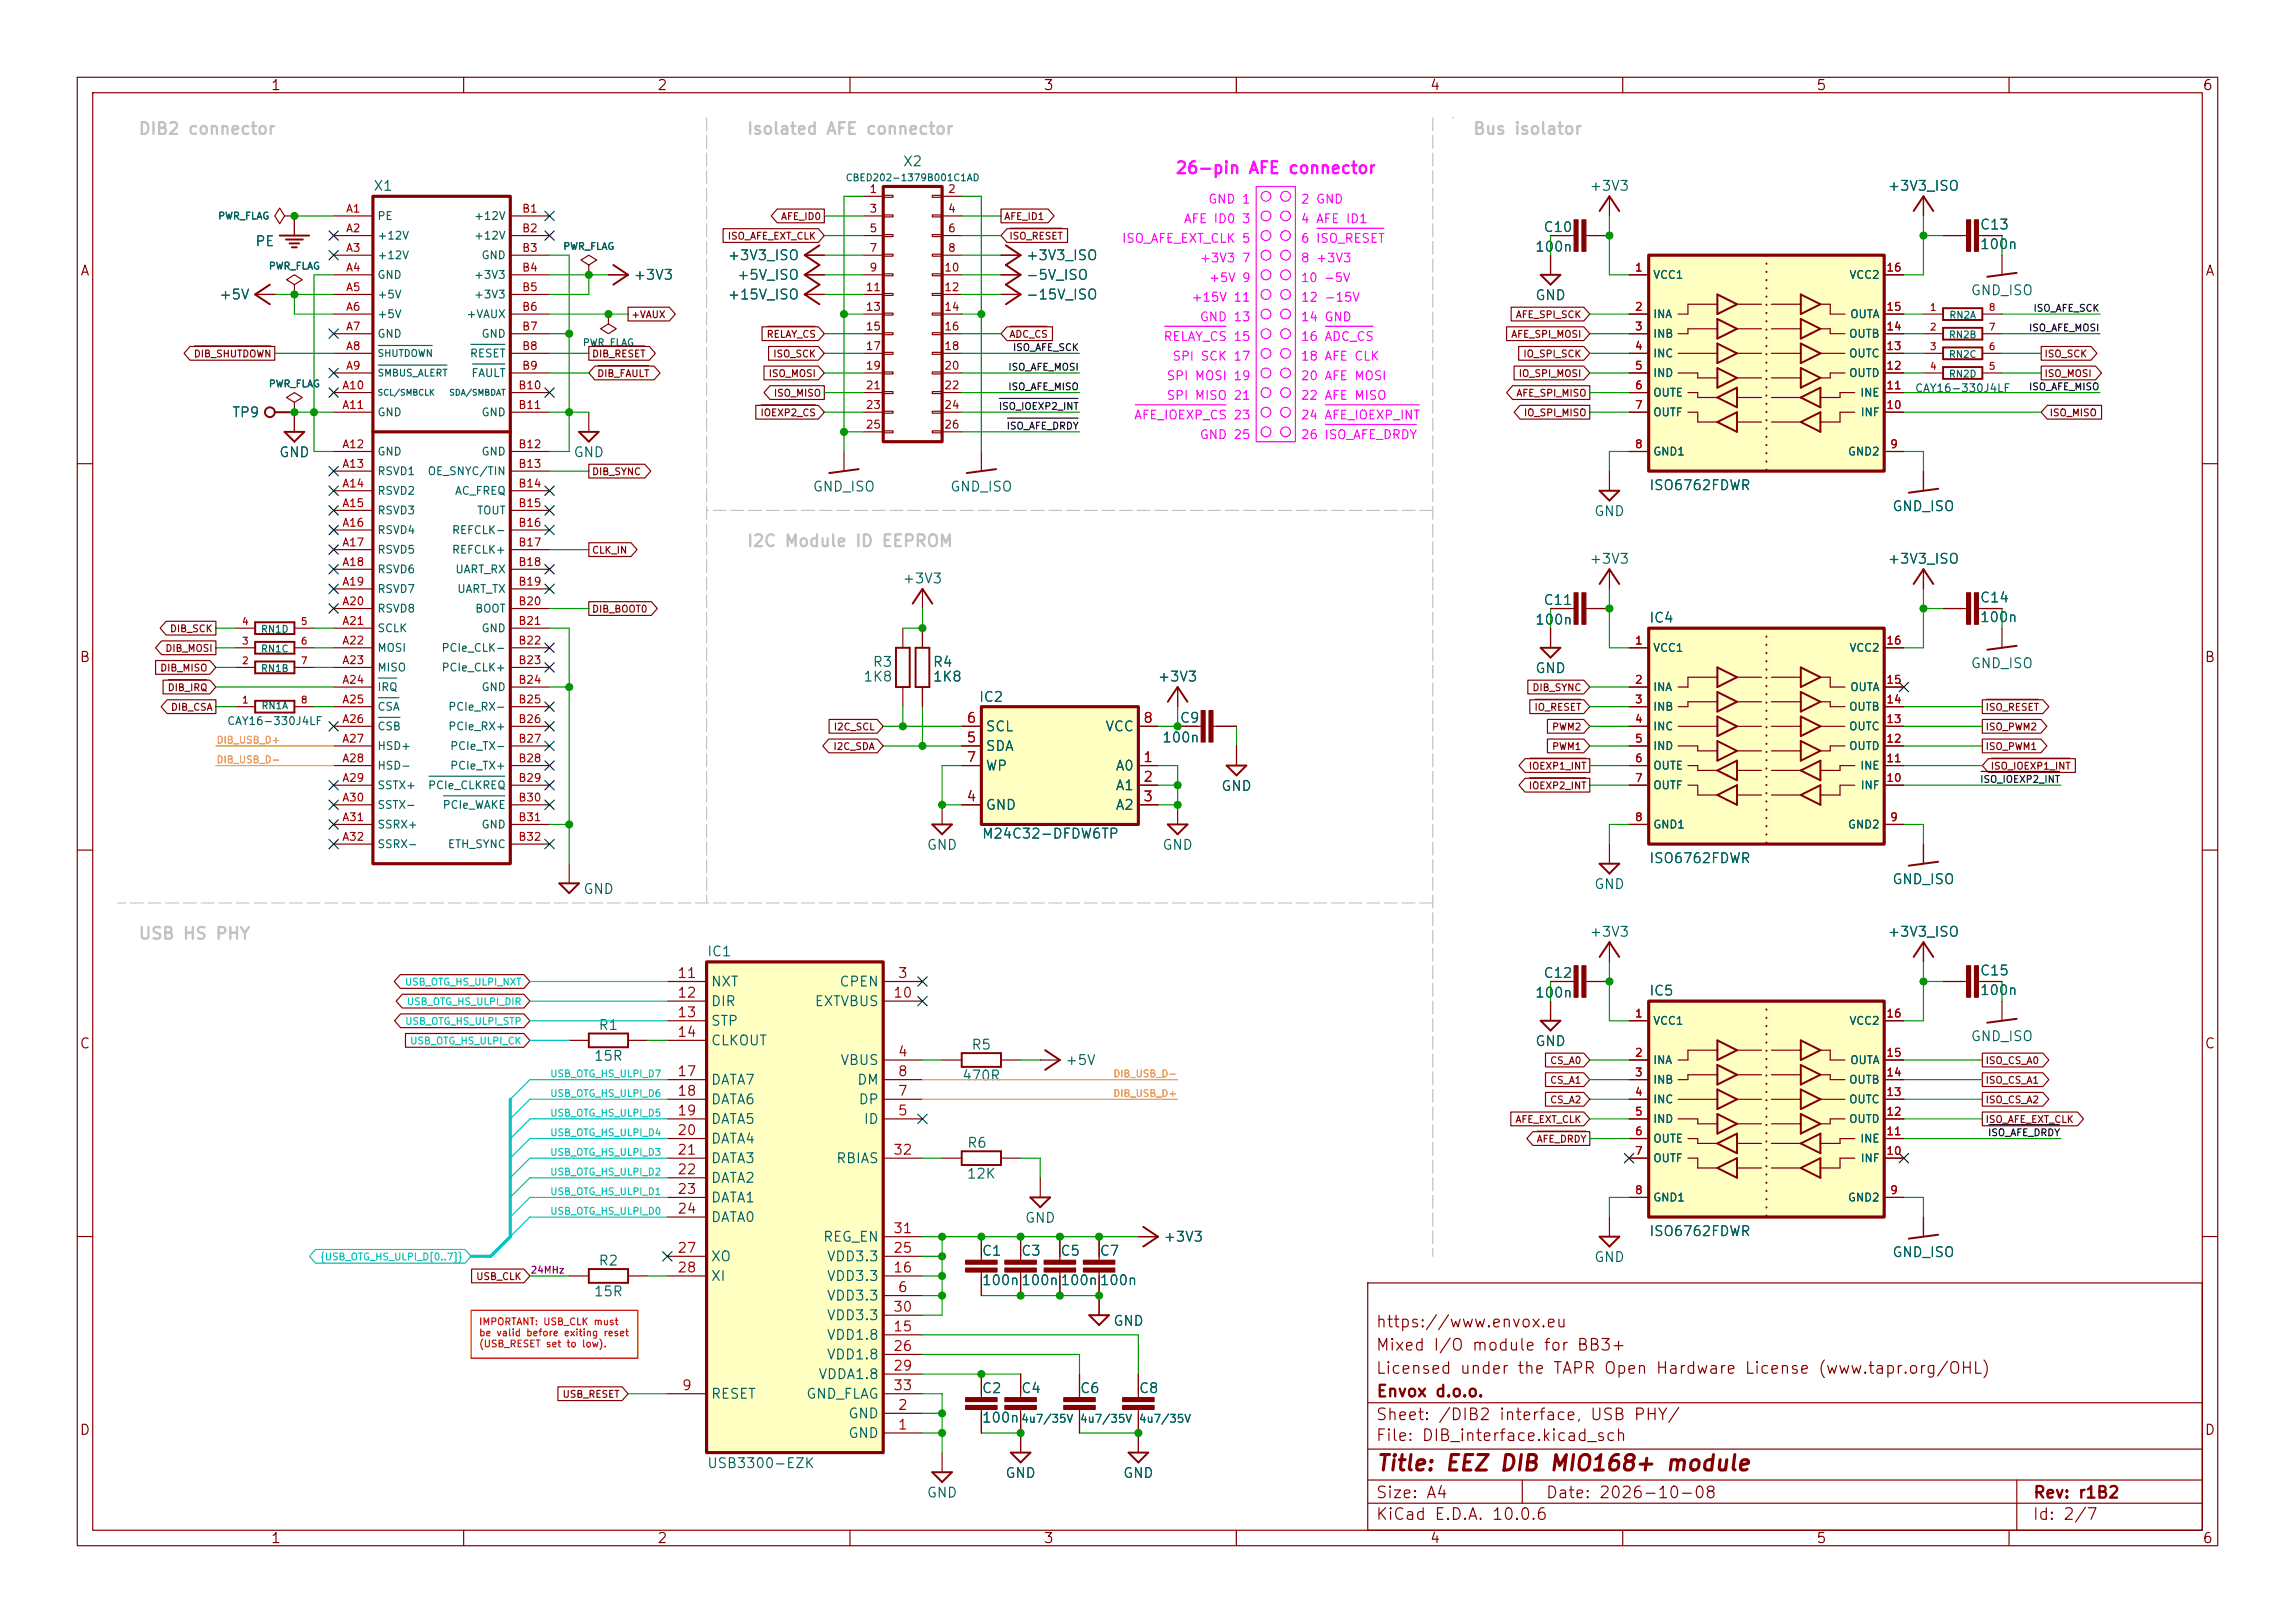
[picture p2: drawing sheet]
<svg xmlns="http://www.w3.org/2000/svg" width="297mm" height="210mm" viewBox="0 0 297 210" stroke-linecap="round" stroke-linejoin="round" font-family="sans-serif">
<defs><g id="words">
<text font-size="2" fill="#840000" x="178" y="190.8">Title: EEZ DIB MIO168+ module</text>
<g font-size="1.5" fill="#c2c2c2">
<text x="17.8" y="17.8">DIB2 connector</text>
<text x="96.6" y="17.8">Isolated AFE connector</text>
<text x="190.5" y="17.8">Bus isolator</text>
<text x="96.6" y="71.1">I2C Module ID EEPROM</text>
<text x="17.8" y="121.9">USB HS PHY</text>
</g>
<text font-size="1.5" fill="#f0f" x="152" y="22.9">26-pin AFE connector</text>
<g font-size="1.5" fill="#840000">
<text x="178" y="172.1">https://www.envox.eu</text>
<text x="178" y="178.1">Licensed under the TAPR Open Hardware License (www.tapr.org/OHL)</text>
<text x="178" y="175.1">Mixed I/O module for BB3+</text>
<text x="178" y="184.1">Sheet: /DIB2 interface, USB PHY/</text>
<text x="178" y="181.1">Envox d.o.o.</text>
<text x="178" y="186.8">File: DIB_interface.kicad_sch</text>
<text x="178" y="197">KiCad E.D.A. 10.0.6</text>
<text x="178" y="194.2">Size: A4</text>
<text x="200" y="194.2">Date: 2026-10-08</text>
<text x="263" y="197">Id: 2/7</text>
<text x="263" y="194.2">Rev: r1B2</text>
</g>
<g font-size="1.3" fill="#840000">
<text x="35" y="12">1</text>
<text x="85" y="12">2</text>
<text x="135" y="12">3</text>
<text x="185" y="12">4</text>
<text x="235" y="12">5</text>
<text x="285" y="12">6</text>
<text x="10.3" y="36">A</text>
<text x="285.3" y="36">A</text>
<text x="10.2" y="86">B</text>
<text x="285.2" y="86">B</text>
<text x="10.2" y="136">C</text>
<text x="285.2" y="136">C</text>
<text x="10.2" y="186">D</text>
<text x="285.2" y="186">D</text>
<text x="35" y="200">1</text>
<text x="85" y="200">2</text>
<text x="135" y="200">3</text>
<text x="185" y="200">4</text>
<text x="235" y="200">5</text>
<text x="285" y="200">6</text>
</g>
<g font-size="1.3" fill="#006464">
<text x="116.8" y="21.8">X2</text>
<text x="48.2" y="25">X1</text>
<text x="205.6" y="25">+3V3</text>
<text x="244.2" y="25">+3V3_ISO</text>
<text x="33" y="32.2">PE</text>
<text x="94.1" y="34">+3V3_ISO</text>
<text x="132.7" y="34">+3V3_ISO</text>
<text x="198.6" y="32.9">100n</text>
<text x="199.7" y="30.3">C10</text>
<text x="256.1" y="30">C13</text>
<text x="256.1" y="32.5">100n</text>
<text x="28.3" y="39.1">+5V</text>
<text x="81.9" y="36.5">+3V3</text>
<text x="94.1" y="39.1">+15V_ISO</text>
<text x="95.3" y="36.5">+5V_ISO</text>
<text x="132.7" y="39.1">-15V_ISO</text>
<text x="132.7" y="36.5">-5V_ISO</text>
<text x="198.6" y="39.2">GND</text>
<text x="255" y="38.5">GND_ISO</text>
<text x="30" y="54.3">TP9</text>
<text x="36" y="59.5">GND</text>
<text x="74.1" y="59.5">GND</text>
<text x="105.1" y="63.9">GND_ISO</text>
<text x="122.9" y="63.9">GND_ISO</text>
<text x="213.3" y="63.7">ISO6762FDWR</text>
<text x="206.2" y="67.1">GND</text>
<text x="244.8" y="66.5">GND_ISO</text>
<text x="116.7" y="75.8">+3V3</text>
<text x="205.6" y="73.3">+3V3</text>
<text x="244.2" y="73.3">+3V3_ISO</text>
<text x="198.6" y="81.1">100n</text>
<text x="199.7" y="78.6">C11</text>
<text x="213.3" y="80.9">IC4</text>
<text x="256.1" y="78.3">C14</text>
<text x="256.1" y="80.8">100n</text>
<text x="111.6" y="88.5">1K8</text>
<text x="112.9" y="86.6">R3</text>
<text x="120.6" y="86.6">R4</text>
<text x="120.6" y="88.5">1K8</text>
<text x="149.7" y="88.5">+3V3</text>
<text x="198.6" y="87.4">GND</text>
<text x="255" y="86.8">GND_ISO</text>
<text x="126.6" y="91.1">IC2</text>
<text x="127.5" y="94.9">SCL</text>
<text x="143" y="94.9">VCC</text>
<text x="152.6" y="93.8">C9</text>
<text x="127.5" y="97.5">SDA</text>
<text x="127.5" y="100">WP</text>
<text x="144.3" y="100">A0</text>
<text x="150.3" y="96.4">100n</text>
<text x="127.5" y="105.1">GND</text>
<text x="144.3" y="102.6">A1</text>
<text x="144.3" y="105.1">A2</text>
<text x="158" y="102.7">GND</text>
<text x="119.9" y="110.3">GND</text>
<text x="127" y="108.8">M24C32-DFDW6TP</text>
<text x="150.3" y="110.3">GND</text>
<text x="213.3" y="112">ISO6762FDWR</text>
<text x="75.4" y="116">GND</text>
<text x="206.2" y="115.4">GND</text>
<text x="244.8" y="114.7">GND_ISO</text>
<text x="91.4" y="124.1">IC1</text>
<text x="205.6" y="121.5">+3V3</text>
<text x="244.2" y="121.5">+3V3_ISO</text>
<text x="91.9" y="128">NXT</text>
<text x="91.9" y="130.5">DIR</text>
<text x="105.3" y="130.5">EXTVBUS</text>
<text x="108.5" y="128">CPEN</text>
<text x="198.6" y="129.4">100n</text>
<text x="199.7" y="126.9">C12</text>
<text x="213.3" y="129.1">IC5</text>
<text x="256.1" y="126.5">C15</text>
<text x="256.1" y="129.1">100n</text>
<text x="76.8" y="137.6">15R</text>
<text x="77.4" y="133.6">R1</text>
<text x="91.9" y="133">STP</text>
<text x="91.9" y="135.6">CLKOUT</text>
<text x="125.6" y="136.1">R5</text>
<text x="198.6" y="135.7">GND</text>
<text x="255" y="135">GND_ISO</text>
<text x="91.9" y="140.7">DATA7</text>
<text x="91.9" y="143.2">DATA6</text>
<text x="108.7" y="138.1">VBUS</text>
<text x="110.8" y="140.7">DM</text>
<text x="111" y="143.2">DP</text>
<text x="124.4" y="140.1">470R</text>
<text x="137.8" y="138.1">+5V</text>
<text x="91.9" y="145.7">DATA5</text>
<text x="91.9" y="148.3">DATA4</text>
<text x="111.7" y="145.7">ID</text>
<text x="125.1" y="148.8">R6</text>
<text x="91.9" y="150.8">DATA3</text>
<text x="91.9" y="153.4">DATA2</text>
<text x="91.9" y="155.9">DATA1</text>
<text x="108.1" y="150.8">RBIAS</text>
<text x="125" y="152.8">12K</text>
<text x="91.9" y="158.4">DATA0</text>
<text x="106.4" y="161">REG_EN</text>
<text x="132.6" y="158.5">GND</text>
<text x="150.5" y="161">+3V3</text>
<text x="213.3" y="160.3">ISO6762FDWR</text>
<text x="77.4" y="164.1">R2</text>
<text x="91.9" y="163.5">XO</text>
<text x="91.9" y="166.1">XI</text>
<text x="106.9" y="166.1">VDD3.3</text>
<text x="106.9" y="163.5">VDD3.3</text>
<text x="127" y="162.8">C1</text>
<text x="127" y="166.6">100n100n100n100n</text>
<text x="132.1" y="162.8">C3</text>
<text x="137.1" y="162.8">C5</text>
<text x="142.2" y="162.8">C7</text>
<text x="206.2" y="163.6">GND</text>
<text x="244.8" y="163">GND_ISO</text>
<text x="76.8" y="168.1">15R</text>
<text x="106.9" y="168.6">VDD3.3</text>
<text x="106.9" y="173.7">VDD1.8</text>
<text x="106.9" y="171.1">VDD3.3</text>
<text x="144" y="171.9">GND</text>
<text x="105.8" y="178.8">VDDA1.8</text>
<text x="106.9" y="176.2">VDD1.8</text>
<text x="91.9" y="181.3">RESET</text>
<text x="104.3" y="181.3">GND_FLAG</text>
<text x="109.7" y="183.8">GND</text>
<text x="127" y="180.6">C2</text>
<text x="127" y="184.4">100n</text>
<text x="132.1" y="180.6">C4</text>
<text x="139.7" y="180.6">C6</text>
<text x="147.3" y="180.6">C8</text>
<text x="91.4" y="190.3">USB3300-EZK</text>
<text x="109.7" y="186.4">GND</text>
<text x="130" y="191.6">GND</text>
<text x="145.3" y="191.6">GND</text>
<text x="119.9" y="194.1">GND</text>
</g>
<g font-size="1.3" fill="#a90000">
<text x="125" y="93.8">6</text>
<text x="147.9" y="93.8">8</text>
<text x="125" y="96.4">5</text>
<text x="125" y="98.9">7</text>
<text x="147.9" y="98.9">1</text>
<text x="147.9" y="101.5">2</text>
<text x="125" y="104">4</text>
<text x="147.9" y="104">3</text>
<text x="87.6" y="126.9">11</text>
<text x="87.6" y="129.4">12</text>
<text x="87.6" y="131.9">13</text>
<text x="115.5" y="129.4">10</text>
<text x="116.1" y="126.9">3</text>
<text x="87.6" y="134.5">14</text>
<text x="116.1" y="137">4</text>
<text x="87.6" y="139.6">17</text>
<text x="87.6" y="142.1">18</text>
<text x="116.1" y="142.1">7</text>
<text x="116.1" y="139.6">8</text>
<text x="87.6" y="144.6">19</text>
<text x="87.6" y="147.2">20</text>
<text x="87.6" y="149.7">21</text>
<text x="115.5" y="149.7">32</text>
<text x="116.1" y="144.6">5</text>
<text x="87.6" y="152.3">22</text>
<text x="87.6" y="154.8">23</text>
<text x="87.6" y="157.3">24</text>
<text x="115.5" y="159.9">31</text>
<text x="87.6" y="162.4">27</text>
<text x="87.6" y="165">28</text>
<text x="115.5" y="165">16</text>
<text x="115.5" y="162.4">25</text>
<text x="116.1" y="167.5">6</text>
<text x="115.5" y="172.6">15</text>
<text x="115.5" y="170">30</text>
<text x="115.5" y="175.1">26</text>
<text x="115.5" y="177.7">29</text>
<text x="88.2" y="180.2">9</text>
<text x="115.5" y="180.2">33</text>
<text x="116.1" y="185.3">1</text>
<text x="116.1" y="182.7">2</text>
</g>
<g font-size="1.1" fill="#f0f">
<text x="153.1" y="29.2">AFE ID0 3</text>
<text x="156.3" y="26.6">GND 1</text>
<text x="168.3" y="26.6">2 GND</text>
<text x="168.3" y="29.2">4 AFE ID1</text>
<text x="145.1" y="31.7">ISO_AFE_EXT_CLK 5</text>
<text x="155.2" y="34.2">+3V3 7</text>
<text x="168.3" y="31.7">6 ISO_RESET</text>
<text x="168.3" y="34.2">8 +3V3</text>
<text x="154.1" y="39.3">+15V 11</text>
<text x="155.2" y="41.9">GND 13</text>
<text x="156.4" y="36.8">+5V 9</text>
<text x="168.3" y="39.3">12 -15V</text>
<text x="168.3" y="41.9">14 GND</text>
<text x="168.3" y="36.8">10 -5V</text>
<text x="150.5" y="44.4">RELAY_CS 15</text>
<text x="151.6" y="46.9">SPI SCK 17</text>
<text x="168.3" y="46.9">18 AFE CLK</text>
<text x="168.3" y="44.4">16 ADC_CS</text>
<text x="150.9" y="49.5">SPI MOSI 19</text>
<text x="150.9" y="52">SPI MISO 21</text>
<text x="168.3" y="52">22 AFE MISO</text>
<text x="168.3" y="49.5">20 AFE MOSI</text>
<text x="146.7" y="54.6">AFE_IOEXP_CS 23</text>
<text x="155.2" y="57.1">GND 25</text>
<text x="168.3" y="54.6">24 AFE_IOEXP_INT</text>
<text x="168.3" y="57.1">26 ISO_AFE_DRDY</text>
</g>
<g font-size="1" fill="#a90000">
<text x="44.7" y="27.8">A1</text>
<text x="67.5" y="27.8">B1</text>
<text x="112.4" y="25.2">1</text>
<text x="112.4" y="27.8">3</text>
<text x="122.6" y="25.2">2</text>
<text x="122.6" y="27.8">4</text>
<text x="44.7" y="30.3">A2</text>
<text x="44.7" y="32.8">A3</text>
<text x="44.7" y="35.4">A4</text>
<text x="67.5" y="30.3">B2</text>
<text x="67.5" y="32.8">B3</text>
<text x="67.5" y="35.4">B4</text>
<text x="112.4" y="30.3">5</text>
<text x="112.4" y="32.8">7</text>
<text x="112.4" y="35.4">9</text>
<text x="122.1" y="35.4">10</text>
<text x="122.6" y="30.3">6</text>
<text x="122.6" y="32.8">8</text>
<text x="211.5" y="35.4">1</text>
<text x="244" y="35.4">16</text>
<text x="44.7" y="37.9">A5</text>
<text x="44.7" y="40.5">A6</text>
<text x="67.5" y="37.9">B5</text>
<text x="67.5" y="40.5">B6</text>
<text x="112" y="37.9">11</text>
<text x="112" y="40.5">13</text>
<text x="122.1" y="37.9">12</text>
<text x="122.1" y="40.5">14</text>
<text x="211.5" y="40.5">2</text>
<text x="244" y="40.5">15</text>
<text x="44.7" y="43">A7</text>
<text x="44.7" y="45.5">A8</text>
<text x="67.5" y="43">B7</text>
<text x="67.5" y="45.5">B8</text>
<text x="112" y="43">15</text>
<text x="112" y="45.5">17</text>
<text x="122.1" y="43">16</text>
<text x="122.1" y="45.5">18</text>
<text x="211.5" y="43">3</text>
<text x="211.5" y="45.5">4</text>
<text x="244" y="45.5">13</text>
<text x="244" y="43">14</text>
<text x="44.2" y="50.6">A10</text>
<text x="44.2" y="53.2">A11</text>
<text x="44.7" y="48.1">A9</text>
<text x="67" y="50.6">B10</text>
<text x="67" y="53.2">B11</text>
<text x="67.5" y="48.1">B9</text>
<text x="112" y="48.1">19</text>
<text x="112" y="50.6">21</text>
<text x="112" y="53.2">23</text>
<text x="122.1" y="48.1">20</text>
<text x="122.1" y="50.6">22</text>
<text x="122.1" y="53.2">24</text>
<text x="211.5" y="48.1">5</text>
<text x="211.5" y="50.6">6</text>
<text x="211.5" y="53.2">7</text>
<text x="244" y="53.2">10</text>
<text x="244" y="50.6">11</text>
<text x="244" y="48.1">12</text>
<text x="44.2" y="58.2">A12</text>
<text x="67" y="58.2">B12</text>
<text x="112" y="55.7">25</text>
<text x="122.1" y="55.7">26</text>
<text x="211.5" y="58.2">8</text>
<text x="244.5" y="58.2">9</text>
<text x="44.2" y="60.8">A13</text>
<text x="44.2" y="63.3">A14</text>
<text x="44.2" y="65.9">A15</text>
<text x="67" y="60.8">B13</text>
<text x="67" y="63.3">B14</text>
<text x="67" y="65.9">B15</text>
<text x="44.2" y="68.4">A16</text>
<text x="44.2" y="70.9">A17</text>
<text x="67" y="68.4">B16</text>
<text x="67" y="70.9">B17</text>
<text x="44.2" y="73.5">A18</text>
<text x="44.2" y="76">A19</text>
<text x="67" y="73.5">B18</text>
<text x="67" y="76">B19</text>
<text x="44.2" y="78.6">A20</text>
<text x="44.2" y="81.1">A21</text>
<text x="44.2" y="83.6">A22</text>
<text x="67" y="78.6">B20</text>
<text x="67" y="81.1">B21</text>
<text x="67" y="83.6">B22</text>
<text x="211.5" y="83.6">1</text>
<text x="244" y="83.6">16</text>
<text x="44.2" y="86.2">A23</text>
<text x="44.2" y="88.7">A24</text>
<text x="67" y="86.2">B23</text>
<text x="67" y="88.7">B24</text>
<text x="211.5" y="88.7">2</text>
<text x="244" y="88.7">15</text>
<text x="44.2" y="91.3">A25</text>
<text x="44.2" y="93.8">A26</text>
<text x="67" y="91.3">B25</text>
<text x="67" y="93.8">B26</text>
<text x="211.5" y="91.3">3</text>
<text x="211.5" y="93.8">4</text>
<text x="244" y="93.8">13</text>
<text x="244" y="91.3">14</text>
<text x="44.2" y="96.3">A27</text>
<text x="44.2" y="98.9">A28</text>
<text x="44.2" y="101.4">A29</text>
<text x="67" y="96.3">B27</text>
<text x="67" y="98.9">B28</text>
<text x="67" y="101.4">B29</text>
<text x="211.5" y="96.3">5</text>
<text x="211.5" y="98.9">6</text>
<text x="211.5" y="101.4">7</text>
<text x="244" y="101.4">10</text>
<text x="244" y="98.9">11</text>
<text x="244" y="96.3">12</text>
<text x="44.2" y="104">A30</text>
<text x="44.2" y="106.5">A31</text>
<text x="67" y="104">B30</text>
<text x="67" y="106.5">B31</text>
<text x="211.5" y="106.5">8</text>
<text x="244.5" y="106.5">9</text>
<text x="44.2" y="109">A32</text>
<text x="67" y="109">B32</text>
<text x="211.5" y="131.9">1</text>
<text x="244" y="131.9">16</text>
<text x="211.5" y="137">2</text>
<text x="244" y="137">15</text>
<text x="211.5" y="139.5">3</text>
<text x="211.5" y="142.1">4</text>
<text x="244" y="142.1">13</text>
<text x="244" y="139.5">14</text>
<text x="211.5" y="144.6">5</text>
<text x="211.5" y="147.1">6</text>
<text x="211.5" y="149.7">7</text>
<text x="244" y="149.7">10</text>
<text x="244" y="147.1">11</text>
<text x="244" y="144.6">12</text>
<text x="211.5" y="154.8">8</text>
<text x="244.5" y="154.8">9</text>
</g>
<g font-size="1" fill="#006464">
<text x="48.8" y="28.7">PE</text>
<text x="61.3" y="28.7">+12V</text>
<text x="48.8" y="31.2">+12V</text>
<text x="48.8" y="33.8">+12V</text>
<text x="61.3" y="31.2">+12V</text>
<text x="62.2" y="33.8">GND</text>
<text x="48.8" y="36.3">GND</text>
<text x="48.8" y="38.9">+5V</text>
<text x="48.8" y="41.4">+5V</text>
<text x="60.3" y="41.4">+VAUX</text>
<text x="61.3" y="36.3">+3V3</text>
<text x="61.3" y="38.9">+3V3</text>
<text x="213.9" y="36.3">VCC1</text>
<text x="213.9" y="41.4">INA</text>
<text x="239.3" y="36.3">VCC2</text>
<text x="239.4" y="41.4">OUTA</text>
<text x="48.8" y="43.9">GND</text>
<text x="60.7" y="46.5">RESET</text>
<text x="62.2" y="43.9">GND</text>
<text x="213.9" y="43.9">INB</text>
<text x="213.9" y="46.5">INC</text>
<text x="239.2" y="46.5">OUTC</text>
<text x="239.2" y="43.9">OUTB</text>
<text x="60.9" y="49">FAULT</text>
<text x="213.9" y="49">IND</text>
<text x="213.9" y="51.6">OUTE</text>
<text x="239.2" y="49">OUTD</text>
<text x="240.7" y="51.6">INE</text>
<text x="247.8" y="51">CAY16-330J4LF</text>
<text x="48.8" y="54.1">GND</text>
<text x="48.8" y="59.2">GND</text>
<text x="62.2" y="54.1">GND</text>
<text x="62.2" y="59.2">GND</text>
<text x="213.9" y="54.1">OUTF</text>
<text x="213.9" y="59.2">GND1</text>
<text x="239.1" y="59.2">GND2</text>
<text x="240.7" y="54.1">INF</text>
<text x="48.8" y="61.7">RSVD1</text>
<text x="48.8" y="64.3">RSVD2</text>
<text x="55.3" y="61.7">OE_SNYC/TIN</text>
<text x="58.8" y="64.3">AC_FREQ</text>
<text x="48.8" y="66.8">RSVD3</text>
<text x="48.8" y="69.3">RSVD4</text>
<text x="48.8" y="71.9">RSVD5</text>
<text x="58.4" y="69.3">REFCLK-</text>
<text x="58.4" y="71.9">REFCLK+</text>
<text x="61.7" y="66.8">TOUT</text>
<text x="48.8" y="74.4">RSVD6</text>
<text x="48.8" y="77">RSVD7</text>
<text x="58.8" y="74.4">UART_RX</text>
<text x="59.1" y="77">UART_TX</text>
<text x="48.8" y="79.5">RSVD8</text>
<text x="48.8" y="82">SCLK</text>
<text x="61.4" y="79.5">BOOT</text>
<text x="62.2" y="82">GND</text>
<text x="48.8" y="84.6">MOSI</text>
<text x="48.8" y="87.1">MISO</text>
<text x="48.8" y="89.7">IRQ</text>
<text x="57.1" y="84.6">PCIe_CLK-</text>
<text x="57.1" y="87.1">PCIe_CLK+</text>
<text x="62.2" y="89.7">GND</text>
<text x="213.9" y="84.6">VCC1</text>
<text x="213.9" y="89.7">INA</text>
<text x="239.3" y="84.6">VCC2</text>
<text x="239.4" y="89.7">OUTA</text>
<text x="29.3" y="94.1">CAY16-330J4LF</text>
<text x="48.8" y="92.2">CSA</text>
<text x="48.8" y="94.7">CSB</text>
<text x="57.9" y="92.2">PCIe_RX-</text>
<text x="57.9" y="94.7">PCIe_RX+</text>
<text x="213.9" y="92.2">INB</text>
<text x="213.9" y="94.7">INC</text>
<text x="239.2" y="94.7">OUTC</text>
<text x="239.2" y="92.2">OUTB</text>
<text x="48.8" y="97.3">HSD+</text>
<text x="48.8" y="99.8">HSD-</text>
<text x="58.2" y="97.3">PCIe_TX-</text>
<text x="58.2" y="99.8">PCIe_TX+</text>
<text x="213.9" y="97.3">IND</text>
<text x="213.9" y="99.8">OUTE</text>
<text x="239.2" y="97.3">OUTD</text>
<text x="240.7" y="99.8">INE</text>
<text x="48.8" y="102.4">SSTX+</text>
<text x="48.8" y="104.9">SSTX-</text>
<text x="48.8" y="107.4">SSRX+</text>
<text x="55.3" y="102.4">PCIe_CLKREQ</text>
<text x="57.2" y="104.9">PCIe_WAKE</text>
<text x="62.2" y="107.4">GND</text>
<text x="213.9" y="102.4">OUTF</text>
<text x="213.9" y="107.4">GND1</text>
<text x="239.1" y="107.4">GND2</text>
<text x="240.7" y="102.4">INF</text>
<text x="48.8" y="110">SSRX-</text>
<text x="57.9" y="110">ETH_SYNC</text>
<text x="213.9" y="132.8">VCC1</text>
<text x="213.9" y="137.9">INA</text>
<text x="239.3" y="132.8">VCC2</text>
<text x="239.4" y="137.9">OUTA</text>
<text x="213.9" y="140.5">INB</text>
<text x="213.9" y="143">INC</text>
<text x="239.2" y="143">OUTC</text>
<text x="239.2" y="140.5">OUTB</text>
<text x="213.9" y="145.5">IND</text>
<text x="213.9" y="148.1">OUTE</text>
<text x="239.2" y="145.5">OUTD</text>
<text x="240.7" y="148.1">INE</text>
<text x="213.9" y="150.6">OUTF</text>
<text x="213.9" y="155.7">GND1</text>
<text x="239.1" y="155.7">GND2</text>
<text x="240.7" y="150.6">INF</text>
<text x="132.1" y="184.3">4u7/35V</text>
<text x="139.7" y="184.3">4u7/35V</text>
<text x="147.3" y="184.3">4u7/35V</text>
</g>
<g font-size=".9" fill="#006464">
<text x="109.4" y="23.7">CBED202-1379B001C1AD</text>
<text x="28.2" y="28.6">PWR_FLAG</text>
<text x="34.7" y="35.1">PWR_FLAG</text>
<text x="72.8" y="32.5">PWR_FLAG</text>
<text x="252.2" y="41.4">RN2A</text>
<text x="48.8" y="46.4">SHUTDOWN</text>
<text x="75.3" y="45">PWR_FLAG</text>
<text x="252.1" y="46.5">RN2C</text>
<text x="252.1" y="44">RN2B</text>
<text x="34.7" y="50.3">PWR_FLAG</text>
<text x="48.8" y="48.9">SMBUS_ALERT</text>
<text x="252.1" y="49.1">RN2D</text>
<text x="33.7" y="82.1">RN1D</text>
<text x="33.7" y="87.2">RN1B</text>
<text x="33.7" y="84.6">RN1C</text>
<text x="33.8" y="92">RN1A</text>
</g>
<g font-size=".9" fill="#840000">
<text x="101" y="28.7">AFE_ID0</text>
<text x="129.9" y="28.7">AFE_ID1</text>
<text x="94.1" y="31.2">ISO_AFE_EXT_CLK</text>
<text x="130.6" y="31.2">ISO_RESET</text>
<text x="81.6" y="41.4">+VAUX</text>
<text x="196.1" y="41.4">AFE_SPI_SCK</text>
<text x="25" y="46.5">DIB_SHUTDOWN</text>
<text x="76.5" y="46.5">DIB_RESET</text>
<text x="99.1" y="43.9">RELAY_CS</text>
<text x="100" y="46.5">ISO_SCK</text>
<text x="130.6" y="43.9">ADC_CS</text>
<text x="195.5" y="43.9">AFE_SPI_MOSI</text>
<text x="197.1" y="46.5">IO_SPI_SCK</text>
<text x="264.5" y="46.5">ISO_SCK</text>
<text x="77.2" y="49">DIB_FAULT</text>
<text x="99.4" y="49">ISO_MOSI</text>
<text x="100.1" y="51.5">ISO_MISO</text>
<text x="196.2" y="51.5">AFE_SPI_MISO</text>
<text x="196.5" y="49">IO_SPI_MOSI</text>
<text x="264.5" y="49">ISO_MOSI</text>
<text x="98.3" y="54.1">IOEXP2_CS</text>
<text x="197.1" y="54.1">IO_SPI_MISO</text>
<text x="265.2" y="54.1">ISO_MISO</text>
<text x="76.5" y="61.7">DIB_SYNC</text>
<text x="76.5" y="71.9">CLK_IN</text>
<text x="21.9" y="82">DIB_SCK</text>
<text x="76.5" y="79.5">DIB_BOOT0</text>
<text x="20.7" y="87.1">DIB_MISO</text>
<text x="21.3" y="84.6">DIB_MOSI</text>
<text x="21.6" y="89.6">DIB_IRQ</text>
<text x="198.2" y="89.6">DIB_SYNC</text>
<text x="22" y="92.2">DIB_CSA</text>
<text x="107.8" y="94.7">I2C_SCL</text>
<text x="198.5" y="92.2">IO_RESET</text>
<text x="200.8" y="94.7">PWM2</text>
<text x="256.9" y="92.2">ISO_RESET</text>
<text x="256.9" y="94.7">ISO_PWM2</text>
<text x="107.8" y="97.3">I2C_SDA</text>
<text x="197.8" y="99.8">IOEXP1_INT</text>
<text x="200.8" y="97.3">PWM1</text>
<text x="256.9" y="97.3">ISO_PWM1</text>
<text x="257.6" y="99.8">ISO_IOEXP1_INT</text>
<text x="197.8" y="102.3">IOEXP2_INT</text>
<text x="200.5" y="137.9">CS_A0</text>
<text x="256.9" y="137.9">ISO_CS_A0</text>
<text x="200.5" y="140.4">CS_A1</text>
<text x="200.5" y="143">CS_A2</text>
<text x="256.9" y="143">ISO_CS_A2</text>
<text x="256.9" y="140.4">ISO_CS_A1</text>
<text x="196" y="145.5">AFE_EXT_CLK</text>
<text x="198.8" y="148.1">AFE_DRDY</text>
<text x="256.9" y="145.5">ISO_AFE_EXT_CLK</text>
<text x="61.5" y="165.8">USB_CLK</text>
<text x="72.7" y="181.1">USB_RESET</text>
</g>
<g font-size=".9" fill="#a90000">
<text x="249.7" y="40.4">1</text>
<text x="257.3" y="40.4">8</text>
<text x="249.7" y="45.5">3</text>
<text x="249.7" y="43">2</text>
<text x="257.3" y="45.5">6</text>
<text x="257.3" y="43">7</text>
<text x="249.7" y="48.1">4</text>
<text x="257.3" y="48.1">5</text>
<text x="31.2" y="81.1">4</text>
<text x="31.2" y="83.6">3</text>
<text x="38.9" y="81.1">5</text>
<text x="38.9" y="83.6">6</text>
<text x="31.2" y="86.2">2</text>
<text x="38.9" y="86.2">7</text>
<text x="31.2" y="91.2">1</text>
<text x="38.9" y="91.2">8</text>
</g>
<g font-size=".9" fill="#0f0f0f">
<text x="263.1" y="40.5">ISO_AFE_SCK</text>
<text x="131" y="45.6">ISO_AFE_SCK</text>
<text x="262.5" y="43.1">ISO_AFE_MOSI</text>
<text x="129.2" y="53.2">ISO_IOEXP2_INT</text>
<text x="130.4" y="50.7">ISO_AFE_MISO</text>
<text x="130.4" y="48.2">ISO_AFE_MOSI</text>
<text x="262.5" y="50.7">ISO_AFE_MISO</text>
<text x="130.2" y="55.8">ISO_AFE_DRDY</text>
<text x="256.2" y="101.5">ISO_IOEXP2_INT</text>
<text x="257.2" y="147.2">ISO_AFE_DRDY</text>
</g>
<g font-size=".9" fill="#f90">
<text x="28" y="96.4">DIB_USB_D+</text>
<text x="28" y="99">DIB_USB_D-</text>
<text x="144" y="139.6">DIB_USB_D-</text>
<text x="144" y="142.1">DIB_USB_D+</text>
</g>
<g font-size=".9" fill="#00c2c2">
<text x="52.3" y="127.7">USB_OTG_HS_ULPI_NXT</text>
<text x="52.6" y="130.3">USB_OTG_HS_ULPI_DIR</text>
<text x="52.4" y="132.8">USB_OTG_HS_ULPI_STP</text>
<text x="53" y="135.4">USB_OTG_HS_ULPI_CK</text>
<text x="71.1" y="139.6">USB_OTG_HS_ULPI_D7</text>
<text x="71.1" y="142.1">USB_OTG_HS_ULPI_D6</text>
<text x="71.1" y="147.2">USB_OTG_HS_ULPI_D4</text>
<text x="71.1" y="144.7">USB_OTG_HS_ULPI_D5</text>
<text x="71.1" y="149.8">USB_OTG_HS_ULPI_D3</text>
<text x="71.1" y="152.3">USB_OTG_HS_ULPI_D2</text>
<text x="71.1" y="154.8">USB_OTG_HS_ULPI_D1</text>
<text x="71.1" y="157.4">USB_OTG_HS_ULPI_D0</text>
<text x="41.4" y="163.3">{USB_OTG_HS_ULPI_D[0..7]}</text>
</g>
<text font-size=".9" fill="#840084" x="68.6" y="165">24MHz</text>
<g font-size=".9" fill="#f00">
<text x="61.9" y="171.7">IMPORTANT: USB_CLK must</text>
<text x="61.9" y="173.1">be valid before exiting reset</text>
<text x="61.9" y="174.6">(USB_RESET set to low).</text>
</g>
<g font-size=".8" fill="#006464">
<text x="48.8" y="51.4">SCL/SMBCLK</text>
<text x="58.1" y="51.4">SDA/SMBDAT</text>
</g>
</g></defs>
<g fill="none" stroke="#840000" stroke-width=".15">
<path d="M10 10h277v190h-277zM12 12h273v186h-273zM60 10v2M110 10v2M160 10v2M210 10v2M260 10v2M200.7 30.5h3M205.2 30.5h3.1M10 60h2M200.7 78.7h3M205.2 78.7h3.1"/>
<path d="M208.3 73.7v2.5M285 60h2M200.7 81.3v2.5M10 110h2M73.7 111.8v2.5M285 110h2M73.7 134.6h2.5M81.3 134.6h2.5M121.9 137.2h2.6M129.5 137.2h2.6M134.6 137.2h2.6M200.7 127h3"/>
<path d="M205.2 127h3.1M208.3 121.9v2.6M10 160h2M73.7 165.1h2.5M81.3 165.1h2.5M147.3 160h2.6M147.3 177.8v3M177 166h108v32h-108zM285 160h2M60 198v2M110 198v2M147.3 182.4v3"/>
<path d="M160 198v2M177 194.5h108M177 191.5h108M177 187.5h108M177 181.5h108M197 191.5v3M210 198v2M260 198v2M261 191.5v6.5"/>
</g>
<g fill="#840000" stroke="#840000" stroke-width=".15">
<path d="M204.7 28.4h.5v4.1h-.5z"/>
<path d="M203.7 28.4h.5v4.1h-.5z"/>
<path d="M145.3 180.8h4.1v.6h-4.1z"/>
<path d="M145.3 181.9h4.1v.5h-4.1z"/>
<path d="M204.7 76.7h.5v4.1h-.5z"/>
<path d="M203.7 76.7h.5v4.1h-.5z"/>
<path d="M204.7 125h.5v4h-.5z"/>
<path d="M203.7 125h.5v4h-.5z"/>
</g>
<path d="M207 75.6l1.3-1.9 1.2 1.9M199.4 83.8h2.5l-1.2 1.3zM72.4 114.3h2.5l-1.2 1.3zM76.2 133.7h5.1v1.8h-5.1zM124.5 136.3h5v1.7h-5zM135.3 135.9l1.9 1.3-1.9 1.2M207 123.8l1.3-1.9 1.2 1.9M148 158.8l1.9 1.2-1.9 1.3M76.2 164.2h5.1v1.8h-5.1z" fill="none" stroke="#840000" stroke-width=".25"/>
<path d="M91.4 124.5h22.9v63.5h-22.9z" fill="#ffffc2"/>
<path d="M91.4 124.5h22.9v63.5h-22.9z" fill="none" stroke="#840000" stroke-width=".41"/>
<g fill="none" stroke="#840000" stroke-width=".15">
<path d="M208.3 25.4v2.5M86.4 127h5M86.4 139.7h5M86.4 129.5h5M86.4 132.1h5M86.4 134.6h5M114.3 127h5.1M114.3 137.2h5.1M114.3 139.7h5.1M114.3 129.5h5.1M200.7 129.5v2.6M86.4 144.8h5"/>
<path d="M86.4 142.2h5M86.4 147.3h5M86.4 149.9h5M86.4 152.4h5M86.4 154.9h5M86.4 157.5h5M114.3 144.8h5.1M114.3 142.2h5.1M114.3 149.9h5.1M86.4 165.1h5M86.4 162.6h5M114.3 167.6h5.1"/>
<path d="M114.3 172.7h5.1M114.3 165.1h5.1M114.3 162.6h5.1M114.3 175.3h5.1M114.3 177.8h5.1M114.3 170.2h5.1M114.3 160h5.1M86.4 180.3h5M114.3 185.4h5.1M114.3 182.9h5.1M114.3 180.3h5.1"/>
</g>
<path d="M207 27.3l1.3-1.9 1.2 1.9M199.4 132.1h2.5l-1.2 1.3z" fill="none" stroke="#840000" stroke-width=".25"/>
<path d="M213.4 129.5h30.4v28h-30.4z" fill="#ffffc2"/>
<g fill="none" stroke="#840000" stroke-width=".15">
<path d="M208.3 109.2v2.6M210.8 137.2h2.6M210.8 139.7h2.6M210.8 132.1h2.6M222.2 135.9h-3.8v1.3h-1.2M222.2 139.1h-3.8v.6h-1.2M224.8 135.9h3.2M224.8 139.1h3.2M229.2 135.9h3.8M229.2 139.1h3.8M235.6 135.9h1.3v1.3h1.9M235.6 139.1h1.3v.6h1.9"/>
<path d="M243.8 137.2h2.6M243.8 139.7h2.6M243.8 132.1h2.6M208.3 157.5v2.5M210.8 144.8h2.6M210.8 147.3h2.6M210.8 149.9h2.6M210.8 142.2h2.6M210.8 154.9h2.6M217.2 144.8h2.5v.6h2.5M217.2 142.2h5M218.4 147.3h1.3v.7h2.5"/>
<path d="M218.4 149.9h1.3v1.2h2.5M224.8 145.4h3.2M224.8 142.2h3.2M224.8 148h3.2M224.8 151.1h3.2M229.2 145.4h3.8M229.2 142.2h3.8M229.2 148h3.8M229.2 151.1h3.8M235.6 142.2h3.2M238.8 144.8h-1.9v.6h-1.3M240 147.3h-1.9v.7h-2.5"/>
<path d="M240 149.9h-1.9v1.2h-2.5M243.8 144.8h2.6M243.8 147.3h2.6M243.8 149.9h2.6M243.8 142.2h2.6M243.8 154.9h2.6"/>
</g>
<g fill="none" stroke="#840000" stroke-width=".25">
<path d="M207 111.8h2.5l-1.2 1.2zM222.2 134.6l2.6 1.3-2.6 1.3zM222.2 137.8l2.6 1.3-2.6 1.2zM233 134.6l2.6 1.3-2.6 1.3zM233 137.8l2.6 1.3-2.6 1.2zM222.2 141l2.6 1.2-2.6 1.3zM222.2 144.1l2.6 1.3-2.6 1.3zM222.2 148l2.6-1.3v2.5zM222.2 151.1l2.6-1.2v2.5zM233 141l2.6 1.2-2.6 1.3zM233 144.1l2.6 1.3-2.6 1.3zM233 148l2.6-1.3v2.5z"/>
<path d="M233 151.1l2.6-1.2v2.5zM207 160h2.5l-1.2 1.3z"/>
</g>
<path d="M228.6 129.5v28" fill="none" stroke="#840000" stroke-width=".25" stroke-dasharray=".1 1"/>
<path d="M213.4 129.5h30.4v28h-30.4z" fill="none" stroke="#840000" stroke-width=".41"/>
<path d="M213.4 81.3h30.4v27.9h-30.4z" fill="#ffffc2"/>
<g fill="none" stroke="#840000" stroke-width=".15">
<path d="M38.1 27.9v2.6M76.2 34.3l1-.6-1-.7-1 .7 1 .6v1.3M76.2 35.6h.1M104.1 35.6h2.6M104.1 38.1h2.6M104.1 33h2.6M111.8 35.6h2.5M111.8 38.1h2.5M111.8 33h2.5M111.8 25.4h2.5M111.8 27.9h2.5M111.8 30.5h2.5"/>
<path d="M114.3 25.3h1.3v.2h-1.3zM114.3 27.8h1.3v.3h-1.3zM114.3 30.4h1.3v.2h-1.3zM114.3 32.9h1.3v.2h-1.3zM114.3 35.4h1.3v.3h-1.3zM114.3 38h1.3v.2h-1.3zM120.6 25.3h1.3v.2h-1.3zM120.6 27.8h1.3v.3h-1.3zM120.6 30.4h1.3v.2h-1.3zM120.6 32.9h1.3v.2h-1.3zM120.6 35.4h1.3v.3h-1.3zM120.6 38h1.3v.2h-1.3z"/>
<path d="M121.9 35.6h2.6M121.9 38.1h2.6M121.9 33h2.6M121.9 25.4h2.6M121.9 27.9h2.6M121.9 30.5h2.6M129.5 35.6h2.6M129.5 38.1h2.6M129.5 33h2.6M200.7 33v2.6M248.9 25.4v2.5M78.7 40.6v1.3l1.1 .6-1.1 .7-1-.7 1-.6"/>
<path d="M78.7 40.6h.1M109.2 58.4v2.6M111.8 48.3h2.5M111.8 40.6h2.5M111.8 43.2h2.5M111.8 45.7h2.5M111.8 50.8h2.5M111.8 53.3h2.5M111.8 55.9h2.5M114.3 40.5h1.3v.3h-1.3zM114.3 43.1h1.3v.2h-1.3zM114.3 45.6h1.3v.2h-1.3z"/>
<path d="M114.3 48.1h1.3v.3h-1.3zM114.3 50.7h1.3v.2h-1.3zM114.3 53.2h1.3v.3h-1.3zM114.3 55.8h1.3v.2h-1.3zM120.6 40.5h1.3v.3h-1.3zM120.6 43.1h1.3v.2h-1.3zM120.6 45.6h1.3v.2h-1.3zM120.6 48.1h1.3v.3h-1.3zM120.6 50.7h1.3v.2h-1.3zM120.6 53.2h1.3v.3h-1.3zM120.6 55.8h1.3v.2h-1.3zM121.9 48.3h2.6"/>
<path d="M121.9 40.6h2.6M121.9 43.2h2.6M121.9 45.7h2.6M121.9 50.8h2.6M121.9 53.3h2.6M121.9 55.9h2.6M127 58.4v2.6M248.9 48.3h2.6M248.9 45.7h2.6M256.5 48.3h2.6M256.5 45.7h2.6M119.4 76.2v2.5"/>
<path d="M208.3 61v2.5M248.9 61v2.5M248.9 73.7v2.5M251.5 78.7h3M256 78.7h3.1M30.5 91.4h2.5M30.5 83.8h2.5M30.5 81.3h2.5M30.5 86.4h2.5M38.1 91.4h2.5M38.1 83.8h2.5M38.1 81.3h2.5"/>
<path d="M38.1 86.4h2.5M116.8 81.3v2.5M116.8 88.9v2.5M119.4 81.3v2.5M119.4 88.9v2.5M210.8 88.9h2.6M210.8 91.4h2.6M210.8 96.5h2.6M210.8 99.1h2.6M210.8 94h2.6M210.8 83.8h2.6M217.2 96.5h2.5v.7h2.5"/>
<path d="M217.2 94h5M218.4 99.1h1.3v.6h2.5M222.2 87.6h-3.8v1.3h-1.2M222.2 90.8h-3.8v.6h-1.2M224.8 97.2h3.2M224.8 87.6h3.2M224.8 90.8h3.2M224.8 94h3.2M224.8 99.7h3.2M229.2 97.2h3.8M229.2 87.6h3.8M229.2 90.8h3.8"/>
<path d="M229.2 94h3.8M229.2 99.7h3.8M235.6 87.6h1.3v1.3h1.9M235.6 90.8h1.3v.6h1.9M235.6 94h3.2M238.8 96.5h-1.9v.7h-1.3M240 99.1h-1.9v.6h-2.5M243.8 88.9h2.6M243.8 91.4h2.6M243.8 96.5h2.6M243.8 99.1h2.6M243.8 94h2.6"/>
<path d="M243.8 83.8h2.6M259.1 81.3v2.5M121.9 104.1v2.6M210.8 101.6h2.6M210.8 106.7h2.6M218.4 101.6h1.3v1.3h2.5M224.8 102.9h3.2M229.2 102.9h3.8M240 101.6h-1.9v1.3h-2.5M243.8 101.6h2.6M243.8 106.7h2.6M248.9 109.2v2.6"/>
<path d="M259.1 129.5v2.6M121.9 149.9h2.6M129.5 149.9h2.6M134.6 152.4v2.5M248.9 157.5v2.5M127 160v3.1M127 164.6v3M127 177.8v3M132.1 160v3.1M132.1 164.6v3M132.1 177.8v3M137.2 160v3.1"/>
<path d="M137.2 164.6v3M139.7 177.8v3M142.2 160v3.1M142.2 164.6v5.6M121.9 188v2.5M127 182.4v3M132.1 182.4v5.6M139.7 182.4v3M147.3 185.4v2.6"/>
</g>
<g fill="none" stroke="#840000" stroke-width=".25">
<path d="M36.2 30.5h3.8M37 31h2.2M37.5 31.5h1.2M37.8 32h.6M106 31.8l-1.9 1.2 1.9 1.3-1.9 1.3 1.9 1.2-1.9 1.3 1.9 1.3M130.2 31.8l1.9 1.2-1.9 1.3 1.9 1.3-1.9 1.2 1.9 1.3-1.9 1.3M199.4 35.6h2.5l-1.2 1.2zM247.6 27.3l1.3-1.9 1.3 1.9M251.5 45h5v1.5h-5zM251.5 47.5h5v1.5h-5zM111.1 60.7l-3.8 .5M118.1 78.1l1.3-1.9 1.2 1.9"/>
<path d="M128.9 60.7l-3.8 .5M207 63.5h2.5l-1.2 1.3zM247.6 75.6l1.3-1.9 1.3 1.9M250.8 63.2l-3.8 .6M33 80.5h5.1v1.5h-5.1zM33 83.1h5.1v1.5h-5.1zM33 85.6h5.1v1.5h-5.1zM33 90.7h5.1v1.5h-5.1zM116 83.8h1.7v5.1h-1.7zM118.5 83.8h1.8v5.1h-1.8zM222.2 86.4l2.6 1.2-2.6 1.3zM222.2 89.5l2.6 1.3-2.6 1.3z"/>
<path d="M222.2 92.7l2.6 1.3-2.6 1.3zM222.2 95.9l2.6 1.3-2.6 1.2zM222.2 99.7l2.6-1.3v2.6zM233 86.4l2.6 1.2-2.6 1.3zM233 89.5l2.6 1.3-2.6 1.3zM233 92.7l2.6 1.3-2.6 1.3zM233 95.9l2.6 1.3-2.6 1.2zM233 99.7l2.6-1.3v2.6zM261 83.6l-3.8 .5M120.6 106.7h2.6l-1.3 1.3zM222.2 102.9l2.6-1.3v2.5zM233 102.9l2.6-1.3v2.5z"/>
<path d="M250.8 111.5l-3.8 .5M261 131.8l-3.8 .5M124.5 149h5v1.7h-5zM133.3 154.9h2.6l-1.3 1.3zM250.8 159.8l-3.8 .5M141 170.2h2.5l-1.3 1.3zM120.6 190.5h2.6l-1.3 1.3zM130.8 188h2.5l-1.2 1.2zM146 188h2.6l-1.3 1.2z"/>
</g>
<path d="M228.6 81.3v27.9" fill="none" stroke="#840000" stroke-width=".25" stroke-dasharray=".1 1"/>
<path d="M114.3 24.1h7.6v33.1h-7.6zM213.4 81.3h30.4v27.9h-30.4z" fill="none" stroke="#840000" stroke-width=".41"/>
<g fill="#840000" stroke="#840000" stroke-width=".15">
<path d="M255.5 76.7h.5v4.1h-.5z"/>
<path d="M254.5 76.7h.5v4.1h-.5z"/>
<path d="M130 163.1h4.1v.5h-4.1z"/>
<path d="M130 164.1h4.1v.5h-4.1z"/>
<path d="M125 163.1h4v.5h-4z"/>
<path d="M125 164.1h4v.5h-4z"/>
<path d="M140.2 163.1h4.1v.5h-4.1z"/>
<path d="M140.2 164.1h4.1v.5h-4.1z"/>
<path d="M137.7 180.8h4v.6h-4z"/>
<path d="M137.7 181.9h4v.5h-4z"/>
<path d="M135.1 163.1h4.1v.5h-4.1z"/>
<path d="M135.1 164.1h4.1v.5h-4.1z"/>
<path d="M130 180.8h4.1v.6h-4.1z"/>
<path d="M130 181.9h4.1v.5h-4.1z"/>
<path d="M125 180.8h4v.6h-4z"/>
<path d="M125 181.9h4v.5h-4z"/>
</g>
<path d="M213.4 33h30.4v28h-30.4z" fill="#ffffc2"/>
<g fill="none" stroke="#840000" stroke-width=".15">
<path d="M210.8 35.6h2.6M222.2 39.4h-3.8v1.2h-1.2M224.8 39.4h3.2M229.2 39.4h3.8M235.6 39.4h1.3v1.2h1.9M243.8 35.6h2.6M210.8 40.6h2.6M210.8 43.2h2.6M210.8 48.3h2.6M210.8 50.8h2.6M210.8 53.3h2.6M210.8 45.7h2.6"/>
<path d="M210.8 58.4h2.6M217.2 48.3h2.5v.6h2.5M217.2 45.7h5M218.4 50.8h1.3v.6h2.5M218.4 53.3h1.3v1.3h2.5M222.2 42.5h-3.8v.7h-1.2M224.8 48.9h3.2M224.8 42.5h3.2M224.8 45.7h3.2M224.8 51.4h3.2M224.8 54.6h3.2M229.2 48.9h3.8"/>
<path d="M229.2 42.5h3.8M229.2 45.7h3.8M229.2 51.4h3.8M229.2 54.6h3.8M235.6 42.5h1.3v.7h1.9M235.6 45.7h3.2M238.8 48.3h-1.9v.6h-1.3M240 50.8h-1.9v.6h-2.5M240 53.3h-1.9v1.3h-2.5M243.8 40.6h2.6M243.8 43.2h2.6M243.8 48.3h2.6"/>
<path d="M243.8 50.8h2.6M243.8 53.3h2.6M243.8 45.7h2.6M243.8 58.4h2.6M248.9 40.6h2.6M248.9 43.2h2.6M256.5 40.6h2.6M256.5 43.2h2.6M152.4 104.1v2.6"/>
</g>
<g fill="none" stroke="#840000" stroke-width=".25">
<path d="M222.2 38.1l2.6 1.3-2.6 1.2zM233 38.1l2.6 1.3-2.6 1.2zM251.5 39.9h5v1.5h-5zM222.2 41.3l2.6 1.2-2.6 1.3zM222.2 44.5l2.6 1.2-2.6 1.3zM222.2 47.6l2.6 1.3-2.6 1.3zM222.2 51.4l2.6-1.2v2.5zM222.2 54.6l2.6-1.3v2.6zM233 41.3l2.6 1.2-2.6 1.3zM233 44.5l2.6 1.2-2.6 1.3zM233 47.6l2.6 1.3-2.6 1.3zM233 51.4l2.6-1.2v2.5z"/>
<path d="M233 54.6l2.6-1.3v2.6zM251.5 42.4h5v1.5h-5zM151.1 106.7h2.6l-1.3 1.3z"/>
</g>
<path d="M228.6 33v28" fill="none" stroke="#840000" stroke-width=".25" stroke-dasharray=".1 1"/>
<path d="M213.4 33h30.4v28h-30.4z" fill="none" stroke="#840000" stroke-width=".41"/>
<path d="M127 91.4h20.3v15.3h-20.3z" fill="#ffffc2"/>
<path d="M127 91.4h20.3v15.3h-20.3z" fill="none" stroke="#840000" stroke-width=".4"/>
<g fill="none" stroke="#840000" stroke-width=".15">
<path d="M33 38.1h2.6M36.8 27.9l-.6 1.1-.6-1.1 .6-1 .6 1h1.3M38.1 27.9h.1M38.1 36.8l1-.6-1-.6-1 .6 1 .6v1.3M38.1 38.1h.1M38.1 27.9v2.6M43.2 38.1h5.1M43.2 35.6h5.1M43.2 27.9h5.1M43.2 30.5h5.1M43.2 33h5.1M66 38.1h5.1"/>
<path d="M66 35.6h5.1M66 27.9h5.1M66 30.5h5.1M66 33h5.1M76.2 35.6h.1M78.7 35.6h2.6M81.3 39.8h5.3l.8 .8-.8 .9h-5.3zM93.6 29.6h12.3l.8 .9-.8 .9h-12.3zM100.6 27.1h6.1v1.7h-6.1l-.8-.9zM104.1 38.1h2.6M104.1 35.6h2.6M104.1 33h2.6"/>
<path d="M129.5 27.1h6.1l.8 .8-.8 .9h-6.1zM129.5 38.1h2.6M129.5 35.6h2.6M129.5 33h2.6M130.3 29.6h7.9v1.8h-7.9l-.8-.9zM130.7 29.5h6.8M195.6 39.8h9.4l.7 .8-.7 .9h-9.4zM200.7 30.5h2.5M200.7 33v2.6M205.7 30.5h2.6M210.8 35.6h2.6M243.8 35.6h2.6"/>
<path d="M248.9 25.4v2.5M251.5 30.5h3M256 30.5h3.1M259.1 33v2.6M24.6 44.8h11v1.8h-11l-.8-.9zM25.2 44.8h9.8M38.1 53.3h.1M38.1 52.1l1-.7-1-.6-1 .6 1 .7v1.2M38.1 53.3v2.6M43.2 40.6h5.1M43.2 43.2h5.1M43.2 45.7h5.1"/>
<path d="M43.2 48.3h5.1M43.2 50.8h5.1M43.2 53.3h5.1M43.2 58.4h5.1M66 40.6h5.1M66 43.2h5.1M66 45.7h5.1M66 48.3h5.1M66 50.8h5.1M66 53.3h5.1M66 58.4h5.1M76.2 44.8h7.8l.8 .9-.8 .9h-7.8z"/>
<path d="M76.2 53.3v2.6M76.7 44.8h6.7M77 47.4h7.6l.8 .9-.8 .8h-7.6l-.8-.8zM77.4 47.3h6.5M97.8 52.5h8.1l.8 .8-.8 .9h-8.1zM98.5 52.4h7M98.6 42.3h7.3l.8 .9-.8 .9h-7.3zM98.9 47.4h7l.8 .9-.8 .8h-7zM99.3 42.2h6.2M99.5 44.8h6.4l.8 .9-.8 .9h-6.4zM99.7 49.9h7v1.8h-7l-.8-.9zM130.3 42.3h5.9v1.8h-5.9l-.8-.9z"/>
<path d="M130.7 42.2h4.8M195 42.3h10l.7 .9-.7 .9h-10zM195.7 49.9h10v1.8h-10l-.7-.9zM195.9 47.4h9.1l.7 .9-.7 .8h-9.1zM196.5 44.8h8.5l.7 .9-.7 .9h-8.5zM196.7 52.5h9v1.7h-9l-.8-.9zM210.8 40.6h2.6M210.8 43.2h2.6M210.8 45.7h2.6M210.8 48.3h2.6M210.8 50.8h2.6M210.8 53.3h2.6"/>
<path d="M210.8 58.4h2.6M243.8 40.6h2.6M243.8 43.2h2.6M243.8 45.7h2.6M243.8 48.3h2.6M243.8 50.8h2.6M243.8 53.3h2.6M243.8 58.4h2.6M264.2 47.4h7l.8 .9-.8 .8h-7zM264.2 44.8h6.4l.8 .9-.8 .9h-6.4zM264.9 52.5h7.1v1.7h-7.1l-.7-.9zM43.2 61h5.1"/>
<path d="M43.2 63.5h5.1M43.2 66h5.1M43.2 68.6h5.1M43.2 71.1h5.1M43.2 73.7h5.1M43.2 76.2h5.1M43.2 78.7h5.1M66 61h5.1M66 63.5h5.1M66 66h5.1M66 68.6h5.1M66 71.1h5.1"/>
<path d="M66 73.7h5.1M66 76.2h5.1M66 78.7h5.1M76.2 77.9h8.1l.8 .8-.8 .9h-8.1zM76.2 70.2h5.5l.7 .9-.7 .9h-5.5zM76.2 60.1h7.2l.8 .9-.8 .8h-7.2zM200.7 78.7h2.5M205.7 78.7h2.6M248.9 61v2.5M248.9 73.7v2.5M251.5 78.7h2.5M256.5 78.7h2.6"/>
<path d="M20.1 85.5h7.1l.7 .9-.7 .8h-7.1zM20.9 82.9h7v1.8h-7l-.8-.9zM21.1 88h6.1l.7 .9-.7 .9h-6.1zM21.5 80.4h6.4v1.8h-6.4l-.8-.9zM21.6 90.6h6.3v1.7h-6.3l-.7-.9zM21.8 87.9h5M43.2 99.1h5.1M43.2 96.5h5.1M43.2 94h5.1M43.2 81.3h5.1M43.2 83.8h5.1M43.2 86.4h5.1"/>
<path d="M43.2 88.9h5.1M43.2 91.4h5.1M66 99.1h5.1M66 96.5h5.1M66 94h5.1M66 81.3h5.1M66 83.8h5.1M66 86.4h5.1M66 88.9h5.1M66 91.4h5.1M107.3 95.6h6.2l.8 .9-.8 .9h-6.2l-.8-.9zM107.3 93.1h6.2l.8 .9-.8 .9h-6.2z"/>
<path d="M119.4 81.3v2.5M119.4 88.9v2.5M124.5 99.1h2.5M124.5 96.5h2.5M124.5 94h2.5M147.3 99.1h2.6M147.3 94h2.6M152.4 94h3M152.4 88.9v2.5M157 94h3M160 96.5v2.6M197.4 98.2h8.3v1.7h-8.3l-.8-.8z"/>
<path d="M197.7 88h7.3l.7 .9-.7 .9h-7.3zM197.9 98.1h7.3M198 90.6h7l.7 .8-.7 .9h-7zM198.7 90.5h5.9M200.3 95.6h4.7l.7 .9-.7 .9h-4.7zM200.3 93.1h4.7l.7 .9-.7 .9h-4.7zM200.7 81.3v2.5M210.8 99.1h2.6M210.8 96.5h2.6M210.8 94h2.6M210.8 83.8h2.6M210.8 88.9h2.6"/>
<path d="M210.8 91.4h2.6M243.8 99.1h2.6M243.8 96.5h2.6M243.8 94h2.6M243.8 83.8h2.6M243.8 88.9h2.6M243.8 91.4h2.6M256.5 95.6h7.6l.8 .9-.8 .9h-7.6zM256.5 90.6h7.9l.8 .8-.8 .9h-7.9zM256.5 93.1h7.6l.8 .9-.8 .9h-7.6zM257.1 90.5h6.7M257.3 98.2h11.3v1.7h-11.3l-.8-.8z"/>
<path d="M257.7 98.1h10.2M43.2 101.6h5.1M43.2 104.1h5.1M43.2 106.7h5.1M43.2 109.2h5.1M66 101.6h5.1M66 104.1h5.1M66 106.7h5.1M66 109.2h5.1M124.5 104.1h2.5M147.3 101.6h2.6M147.3 104.1h2.6"/>
<path d="M197.4 100.7h8.3v1.8h-8.3l-.8-.9zM197.9 100.6h7.3M210.8 101.6h2.6M210.8 106.7h2.6M243.8 101.6h2.6M243.8 106.7h2.6M248.9 109.2v2.6M51.8 126.1h16l.8 .9-.8 .9h-16l-.8-.9zM51.8 131.2h16l.8 .9-.8 .9h-16l-.7-.9zM52.1 128.7h15.7l.8 .8-.8 .9h-15.7l-.8-.9zM52.5 133.7h15.3l.8 .9-.8 .9h-15.3zM200 136.3h5l.7 .9-.7 .8h-5z"/>
<path d="M200 138.8h5l.7 .9-.7 .9h-5zM200.7 127h2.5M200.7 129.5v2.6M205.7 127h2.6M210.8 132.1h2.6M210.8 137.2h2.6M210.8 139.7h2.6M243.8 132.1h2.6M243.8 137.2h2.6M243.8 139.7h2.6M248.9 121.9v2.6M251.5 127h3"/>
<path d="M256 127h3.1M256.5 136.3h7.9l.8 .9-.8 .8h-7.9zM256.5 138.8h7.9l.8 .9-.8 .9h-7.9zM195.5 143.9h9.5l.7 .9-.7 .9h-9.5zM198.4 146.4h7.3v1.8h-7.3l-.8-.9zM199 146.4h6.2M200 141.4h5l.7 .8-.7 .9h-5zM210.8 142.2h2.6M210.8 144.8h2.6M210.8 147.3h2.6M210.8 149.9h2.6M210.8 154.9h2.6"/>
<path d="M243.8 142.2h2.6M243.8 144.8h2.6M243.8 147.3h2.6M243.8 149.9h2.6M243.8 154.9h2.6M248.9 157.5v2.5M256.5 143.9h12.4l.7 .9-.7 .9h-12.4zM256.5 141.4h7.9l.8 .8-.8 .9h-7.9zM61 164.2h6.8l.8 .9-.8 .9h-6.8zM72.2 179.5h8.3l.8 .8-.8 .9h-8.3zM127 160v2.6M127 165.1v2.5"/>
<path d="M127 177.8v2.5M132.1 160v2.6M132.1 165.1v2.5M132.1 177.8v2.5M137.2 160v2.6M137.2 165.1v2.5M139.7 177.8v2.5M142.2 160v2.6M142.2 165.1v5.1M147.3 177.8v2.5M147.3 160h2.6M127 182.9v2.5"/>
<path d="M132.1 182.9v5.1M139.7 182.9v2.5M147.3 182.9v5.1"/>
</g>
<g fill="none" stroke="#840000" stroke-width=".25">
<path d="M34.9 36.8l-1.9 1.3 1.9 1.3M79.4 34.3l1.9 1.3-1.9 1.2M261 35.3l-3.8 .5M35.6 53.3h2.5M36.8 55.9h2.6l-1.3 1.3zM74.9 55.9h2.6l-1.3 1.3zM151.1 90.8l1.3-1.9 1.3 1.9M158.7 99.1h2.6l-1.3 1.2zM247.6 123.8l1.3-1.9 1.3 1.9"/>
<circle cx="34.9" cy="53.3" r=".63"/>
</g>
<g fill="#840000" stroke="#840000" stroke-width=".15">
<path d="M156.5 91.9h.5v4.1h-.5z"/>
<path d="M155.4 91.9h.6v4.1h-.6z"/>
<path d="M255.5 125h.5v4h-.5z"/>
<path d="M254.5 125h.5v4h-.5z"/>
<path d="M255.5 28.4h.5v4.1h-.5z"/>
<path d="M254.5 28.4h.5v4.1h-.5z"/>
</g>
<path d="M48.3 25.4h17.7v86.4h-17.7zM48.3 55.9h17.7" fill="none" stroke="#840000" stroke-width=".41"/>
<path d="M49 44.7h6.9M49 47.2h8.8M60.9 44.6h4.4M61.1 47.1h4.2M49 87.7h2.3M49 90.3h2.6M49 92.8h2.8M55.5 100.4h9.8M57.4 103h7.9" fill="none" stroke="#006464" stroke-width=".15"/>
<g fill="none" stroke="#00c2c2" stroke-width=".15">
<path d="M68.6 134.6h5.1M68.6 127h17.8M68.6 132.1h17.8M68.6 129.5h17.8M86.4 139.7h-17.8l-2.6 2.5M86.4 147.3h-17.8l-2.6 2.6M86.4 144.8h-17.8l-2.6 2.5M86.4 154.9h-17.8l-2.6 2.6M86.4 152.4h-17.8l-2.6 2.5M86.4 157.5h-17.8l-2.6 2.5M86.4 149.9h-17.8l-2.6 2.5M86.4 142.2h-17.8l-2.6 2.6"/>
<path d="M40.8 161.7h19.4l.8 .9-.8 .8h-19.4l-.7-.8z"/>
</g>
<path d="M129.4 51.6h10.1M130.4 54.1h9.1M256.4 99.8h10.1M257.4 145.5h9.1" fill="none" stroke="#0f0f0f" stroke-width=".15"/>
<path d="M91.4 15.2v101.6M185.4 15.2v147.4M188 15.2h.1M185.4 66h-94M185.4 116.8h-170.2" fill="none" stroke="#c2c2c2" stroke-width=".15" stroke-dasharray="1.7 .6"/>
<path d="M66 142.2v17.8l-2.5 2.6h-2.5" fill="none" stroke="#00c2c2" stroke-width=".41"/>
<g fill="none" stroke="#009600" stroke-width=".15">
<path d="M35.6 38.1h7.6M38.1 38.1v2.5h5.1M38.1 27.9h5.1M43.2 35.6h-2.6v22.8h2.6M71.1 33h2.6v25.4h-2.6M71.1 35.6h7.6M76.2 35.6v2.5h-5.1M106.7 38.1h5.1M106.7 27.9h5.1M106.7 35.6h5.1M106.7 33h5.1M106.7 30.5h5.1"/>
<path d="M111.8 25.4h-2.6v33M124.5 38.1h5M124.5 27.9h5M124.5 35.6h5M124.5 25.4h2.5v33M124.5 33h5M124.5 30.5h5M200.7 30.5v2.5M208.3 27.9v7.7h2.5M248.9 27.9v7.7h-2.5M248.9 30.5h2.6M259.1 30.5v2.5"/>
<path d="M35.6 45.7h7.6M38.1 53.3h5.1M71.1 53.3h5.1M71.1 40.6h10.2M71.1 45.7h5.1M71.1 48.3h5.1M71.1 43.2h2.6M106.7 53.3h5.1M106.7 45.7h5.1M106.7 50.8h5.1M106.7 48.3h5.1M106.7 43.2h5.1"/>
<path d="M109.2 40.6h2.6M109.2 55.9h2.6M124.5 53.3h15.2M124.5 40.6h2.5M124.5 45.7h15.2M124.5 50.8h15.2M124.5 55.9h15.2M124.5 48.3h15.2M124.5 43.2h5M205.7 53.3h5.1M205.7 40.6h5.1M205.7 45.7h5.1"/>
<path d="M205.7 50.8h5.1M205.7 48.3h5.1M205.7 43.2h5.1M210.8 58.4h-2.5v2.6M246.4 53.3h17.8M246.4 40.6h2.5M246.4 45.7h2.5M246.4 58.4h2.5v2.6M246.4 50.8h25.4M246.4 48.3h2.5M246.4 43.2h2.5M259.1 40.6h12.7"/>
<path d="M259.1 45.7h5.1M259.1 48.3h5.1M259.1 43.2h12.7M71.1 61h5.1M71.1 78.7h5.1M71.1 71.1h5.1M119.4 78.7v2.6h-2.6M200.7 78.7v2.6M208.3 76.2v7.6h2.5M248.9 76.2v7.6h-2.5M248.9 78.7h2.6M259.1 78.7v2.6"/>
<path d="M27.9 81.3h2.6M27.9 91.4h2.6M27.9 83.8h2.6M27.9 86.4h2.6M27.9 88.9h15.3M40.6 81.3h2.6M40.6 91.4h2.6M40.6 83.8h2.6M40.6 86.4h2.6M71.1 81.3h2.6v30.5M71.1 88.9h2.6M114.3 96.5h10.2"/>
<path d="M114.3 94h10.2M116.8 91.4v2.6M119.4 91.4v5.1M124.5 99.1h-2.6v5h2.6M149.9 99.1h2.5v5h-2.5M152.4 91.4v2.6h-2.5M160 94v2.5M205.7 91.4h5.1M205.7 96.5h5.1M205.7 88.9h5.1M205.7 99.1h5.1M205.7 94h5.1"/>
<path d="M246.4 91.4h10.1M246.4 96.5h10.1M246.4 99.1h10.1M246.4 94h10.1M71.1 106.7h2.6M149.9 101.6h2.5M205.7 101.6h5.1M210.8 106.7h-2.5v2.5M246.4 106.7h2.5v2.5M246.4 101.6h20.3M83.8 134.6h2.6M119.4 137.2h2.5"/>
<path d="M132.1 137.2h2.5M200.7 127v2.5M205.7 139.7h5.1M205.7 137.2h5.1M208.3 124.5v7.6h2.5M246.4 139.7h10.1M246.4 137.2h10.1M248.9 124.5v7.6h-2.5M248.9 127h2.6M259.1 127v2.5M119.4 149.9h2.5M132.1 149.9h2.5v2.5"/>
<path d="M205.7 144.8h5.1M205.7 142.2h5.1M205.7 147.3h5.1M210.8 154.9h-2.5v2.6M246.4 144.8h10.1M246.4 142.2h10.1M246.4 147.3h20.3M246.4 154.9h2.5v2.6M68.6 165.1h5.1M83.8 165.1h2.6M119.4 177.8h12.7M119.4 165.1h2.5"/>
<path d="M119.4 167.6h2.5M119.4 172.7h27.9v5.1M119.4 160h27.9M119.4 175.3h20.3v2.5M119.4 162.6h2.5M121.9 160v10.2h-2.5M127 167.6h15.2M81.3 180.3h5.1M119.4 180.3h2.5v7.7M119.4 185.4h2.5M119.4 182.9h2.5M127 185.4h5.1"/>
<path d="M139.7 185.4h7.6"/>
</g>
<path d="M27.9 96.5h15.3M27.9 99.1h15.3M119.4 139.7h33M119.4 142.2h33" fill="none" stroke="#f90" stroke-width=".15"/>
<g fill="none" stroke="#000084" stroke-width=".15">
<path d="M42.6 32.4l1.2 1.2M42.6 29.9l1.2 1.2M43.8 32.4l-1.2 1.2M43.8 29.9l-1.2 1.2M70.5 29.9l1.2 1.2M70.5 27.3l1.2 1.2M71.7 29.9l-1.2 1.2M71.7 27.3l-1.2 1.2M42.6 42.6l1.2 1.2M42.6 50.2l1.2 1.2M42.6 47.7l1.2 1.2M43.8 42.6l-1.2 1.2"/>
<path d="M43.8 50.2l-1.2 1.2M43.8 47.7l-1.2 1.2M70.5 50.2l1.2 1.2M71.7 50.2l-1.2 1.2M42.6 68l1.2 1.2M42.6 65.4l1.2 1.2M42.6 60.4l1.2 1.2M42.6 62.9l1.2 1.2M42.6 75.6l1.2 1.2M42.6 78.1l1.2 1.2M42.6 73.1l1.2 1.2M42.6 70.5l1.2 1.2"/>
<path d="M43.8 68l-1.2 1.2M43.8 65.4l-1.2 1.2M43.8 78.1l-1.2 1.2M43.8 60.4l-1.2 1.2M43.8 62.9l-1.2 1.2M43.8 75.6l-1.2 1.2M43.8 73.1l-1.2 1.2M43.8 70.5l-1.2 1.2M70.5 65.4l1.2 1.2M70.5 68l1.2 1.2M70.5 62.9l1.2 1.2M70.5 73.1l1.2 1.2"/>
<path d="M70.5 75.6l1.2 1.2M71.7 65.4l-1.2 1.2M71.7 68l-1.2 1.2M71.7 62.9l-1.2 1.2M71.7 75.6l-1.2 1.2M71.7 73.1l-1.2 1.2M42.6 93.4l1.2 1.2M43.8 93.4l-1.2 1.2M70.5 83.2l1.2 1.2M70.5 98.5l1.2 1.2M70.5 93.4l1.2 1.2M70.5 95.9l1.2 1.2"/>
<path d="M70.5 90.8l1.2 1.2M70.5 85.8l1.2 1.2M71.7 83.2l-1.2 1.2M71.7 98.5l-1.2 1.2M71.7 93.4l-1.2 1.2M71.7 95.9l-1.2 1.2M71.7 90.8l-1.2 1.2M71.7 85.8l-1.2 1.2M245.8 88.3l1.2 1.2M247 88.3l-1.2 1.2M42.6 106.1l1.2 1.2M42.6 103.5l1.2 1.2"/>
<path d="M42.6 101l1.2 1.2M42.6 108.6l1.2 1.2M43.8 106.1l-1.2 1.2M43.8 103.5l-1.2 1.2M43.8 101l-1.2 1.2M43.8 108.6l-1.2 1.2M70.5 103.5l1.2 1.2M70.5 101l1.2 1.2M70.5 108.6l1.2 1.2M71.7 103.5l-1.2 1.2M71.7 101l-1.2 1.2M71.7 108.6l-1.2 1.2"/>
<path d="M118.8 128.9l1.2 1.2M118.8 126.4l1.2 1.2M120 128.9l-1.2 1.2M120 126.4l-1.2 1.2M118.8 144.2l1.2 1.2M120 144.2l-1.2 1.2M210.2 149.3l1.2 1.2M211.4 149.3l-1.2 1.2M245.8 149.3l1.2 1.2M247 149.3l-1.2 1.2M85.8 162l1.2 1.2M87 162l-1.2 1.2"/>
</g>
<path d="M61 169.5h21.5v6.2h-21.5z" fill="none" stroke="#f00" stroke-width=".15"/>
<g fill="none" stroke="#f0f" stroke-width=".15">
<path d="M162.6 24.1h5v33.1h-5zM170.4 29.5h8.7M146.9 52.4h11.8M150.7 42.2h8M171.5 42.2h6.2M171.5 52.4h12.2M171.5 54.9h11.8"/>
<circle cx="163.8" cy="38.1" r=".63"/>
<circle cx="163.8" cy="33" r=".63"/>
<circle cx="163.8" cy="30.5" r=".63"/>
<circle cx="163.8" cy="35.6" r=".63"/>
<circle cx="163.8" cy="25.4" r=".63"/>
<circle cx="163.8" cy="27.9" r=".63"/>
<circle cx="166.4" cy="27.9" r=".63"/>
<circle cx="166.4" cy="38.1" r=".63"/>
<circle cx="166.4" cy="25.4" r=".63"/>
<circle cx="166.4" cy="33" r=".63"/>
<circle cx="166.4" cy="35.6" r=".63"/>
<circle cx="166.4" cy="30.5" r=".63"/>
<circle cx="163.8" cy="43.2" r=".63"/>
<circle cx="163.8" cy="45.7" r=".63"/>
<circle cx="163.8" cy="40.6" r=".63"/>
<circle cx="163.8" cy="50.8" r=".63"/>
<circle cx="163.8" cy="53.3" r=".63"/>
<circle cx="163.8" cy="55.9" r=".63"/>
<circle cx="163.8" cy="48.3" r=".63"/>
<circle cx="166.4" cy="48.3" r=".63"/>
<circle cx="166.4" cy="45.7" r=".63"/>
<circle cx="166.4" cy="50.8" r=".63"/>
<circle cx="166.4" cy="43.2" r=".63"/>
<circle cx="166.4" cy="40.6" r=".63"/>
<circle cx="166.4" cy="55.9" r=".63"/>
<circle cx="166.4" cy="53.3" r=".63"/>
</g>
<g fill="#009600" stroke="#009600" stroke-width=".13">
<circle cx="208.3" cy="78.7" r=".46"/>
<circle cx="208.3" cy="127" r=".46"/>
<circle cx="127" cy="177.8" r=".46"/>
<circle cx="121.9" cy="185.4" r=".46"/>
<circle cx="121.9" cy="165.1" r=".46"/>
<circle cx="121.9" cy="167.6" r=".46"/>
<circle cx="147.3" cy="185.4" r=".46"/>
<circle cx="142.2" cy="167.6" r=".46"/>
<circle cx="121.9" cy="182.9" r=".46"/>
<circle cx="121.9" cy="160" r=".46"/>
<circle cx="208.3" cy="30.5" r=".46"/>
<circle cx="152.4" cy="104.1" r=".46"/>
<circle cx="152.4" cy="101.6" r=".46"/>
<circle cx="152.4" cy="94" r=".46"/>
<circle cx="248.9" cy="78.7" r=".46"/>
<circle cx="248.9" cy="127" r=".46"/>
<circle cx="137.2" cy="167.6" r=".46"/>
<circle cx="132.1" cy="167.6" r=".46"/>
<circle cx="142.2" cy="160" r=".46"/>
<circle cx="132.1" cy="160" r=".46"/>
<circle cx="137.2" cy="160" r=".46"/>
<circle cx="127" cy="160" r=".46"/>
<circle cx="121.9" cy="162.6" r=".46"/>
<circle cx="248.9" cy="30.5" r=".46"/>
<circle cx="132.1" cy="185.4" r=".46"/>
<circle cx="119.4" cy="81.3" r=".46"/>
<circle cx="116.8" cy="94" r=".46"/>
<circle cx="73.7" cy="88.9" r=".46"/>
<circle cx="119.4" cy="96.5" r=".46"/>
<circle cx="121.9" cy="104.1" r=".46"/>
<circle cx="127" cy="40.6" r=".46"/>
<circle cx="38.1" cy="27.9" r=".46"/>
<circle cx="40.6" cy="53.3" r=".46"/>
<circle cx="38.1" cy="53.3" r=".46"/>
<circle cx="38.1" cy="38.1" r=".46"/>
<circle cx="76.2" cy="35.6" r=".46"/>
<circle cx="73.7" cy="43.2" r=".46"/>
<circle cx="109.2" cy="55.9" r=".46"/>
<circle cx="109.2" cy="40.6" r=".46"/>
<circle cx="73.7" cy="53.3" r=".46"/>
<circle cx="78.7" cy="40.6" r=".46"/>
<circle cx="73.7" cy="106.7" r=".46"/>
</g>
<use href="#words"/>
</svg>
